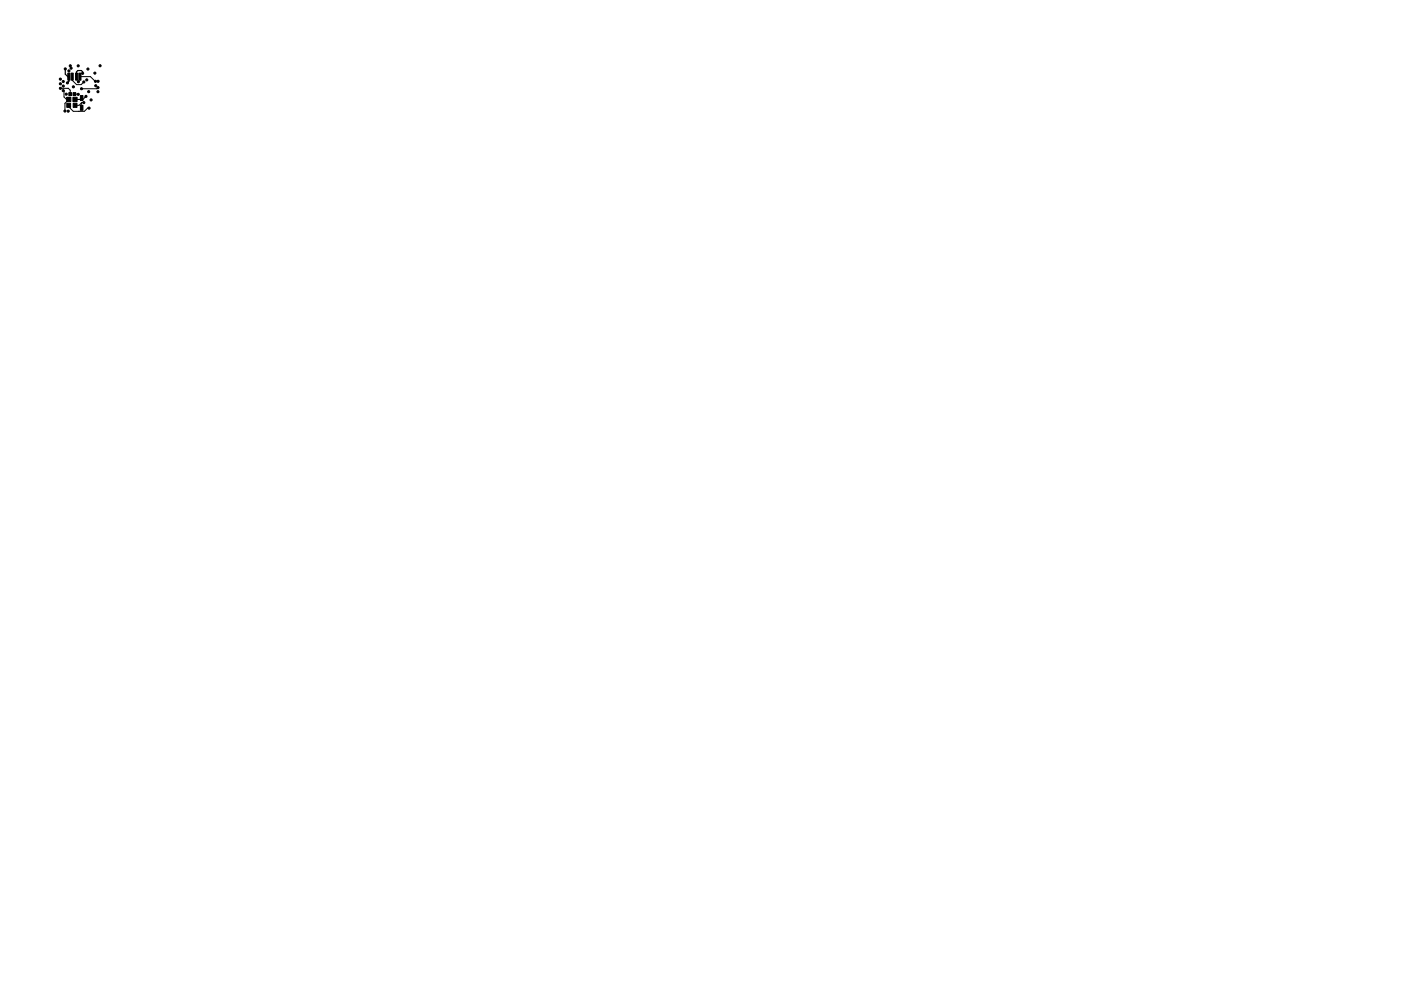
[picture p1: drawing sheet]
<svg xmlns="http://www.w3.org/2000/svg" width="297mm" height="210mm" viewBox="0 0 297 210" stroke-linecap="round" stroke-linejoin="round" font-family="sans-serif">
<g fill="#000" stroke="#000" stroke-width=".21">
<path d="M14.4 15.5h.4v1.5h-.4zM14.6 19.7h.6v.6h-.6zM15.1 15.5h.4v1.5h-.4zM15.5 19.7h.6v.6h-.6zM16 15.5h.5v1.5h-.5zM16.7 15.5h.5v1.5h-.5zM14.1 20.6h.9v1h-.9zM14.2 21.9h.8v.9h-.8zM15.5 20.6h.9v1h-.9zM15.5 21.9h.8v.9h-.8zM17.1 20.3h.5v1h-.5zM17.1 22.3h.5v1.1h-.5z"/>
<circle cx="12.8" cy="16.8" r=".22"/>
<circle cx="12.8" cy="17.8" r=".22"/>
<circle cx="12.8" cy="18.7" r=".22"/>
<circle cx="13.4" cy="17.3" r=".22"/>
<circle cx="13.4" cy="19.2" r=".22"/>
<circle cx="13.4" cy="18.3" r=".22"/>
<circle cx="13.8" cy="14.6" r=".22"/>
<circle cx="14" cy="20" r=".22"/>
<circle cx="14.3" cy="17.6" r=".22"/>
<circle cx="14.6" cy="15" r=".23"/>
<circle cx="14.9" cy="14" r=".22"/>
<circle cx="15.1" cy="14.5" r=".22"/>
<circle cx="15.6" cy="18.4" r=".22"/>
<circle cx="16.6" cy="14" r=".22"/>
<circle cx="16.6" cy="17.3" r=".22"/>
<circle cx="17.3" cy="18.8" r=".22"/>
<circle cx="17.5" cy="15.6" r=".22"/>
<circle cx="17.8" cy="17.4" r=".23"/>
<circle cx="18.4" cy="16.9" r=".22"/>
<circle cx="18.6" cy="14.6" r=".22"/>
<circle cx="18.8" cy="19.4" r=".22"/>
<circle cx="20.1" cy="15.5" r=".22"/>
<circle cx="20.2" cy="17.3" r=".22"/>
<circle cx="20.3" cy="18.2" r=".23"/>
<circle cx="20.8" cy="19.5" r=".23"/>
<circle cx="20.8" cy="18.6" r=".22"/>
<circle cx="20.8" cy="17.2" r=".23"/>
<circle cx="21.2" cy="13.9" r=".22"/>
<circle cx="13.8" cy="23.6" r=".22"/>
<circle cx="14.5" cy="23.6" r=".22"/>
<circle cx="16.6" cy="20" r=".22"/>
<circle cx="17.8" cy="21.8" r=".22"/>
<circle cx="18.2" cy="20.4" r=".22"/>
<circle cx="18.9" cy="22.9" r=".22"/>
<circle cx="19.3" cy="21.2" r=".22"/>
</g>
<g fill="none" stroke="#000" stroke-width=".21">
<path d="M12.8 18.7h1.7l.4 .4v.9M13.4 19.2l.2 .2v1.2l.5 .5h.5M14.4 16.3h.3M14.6 15h.1M14.7 15h-.1M15.4 16.3v.8l.8 .9h1l.6-.6M15.8 20h.8M16.1 15.7v.6M16.9 16.3h2.3l1 1M17.3 18.8h3.2M20.6 18.8h-.1M20.8 18.6l-.2 .2"/>
<path d="M14.2 20.7h.8M14.6 22.3v.3l.9 1h2.4l.7-.7h.3M14.6 21.1h.1M14.6 21.1l-.8 .8v1.7M17.2 20.8l-.3 .3M17.2 21.9v1M17.2 21.9h.1M17.8 21.8h-.5l-.5 .5h-.9M18.2 20.4l-.6 .7h-1.7"/>
</g>
<path d="M13.8 14.6v1.1l.6 .6M14.6 16.3v1l-.3 .3M17.5 15.6v-.4l-.2-.2h-.8l-.3 .2v1.1" fill="none" stroke="#000" stroke-width=".25"/>
<path d="M14.5 16.1h.2v.3h-.2z" fill="#000" stroke="#000" stroke-width=".25"/>
</svg>
